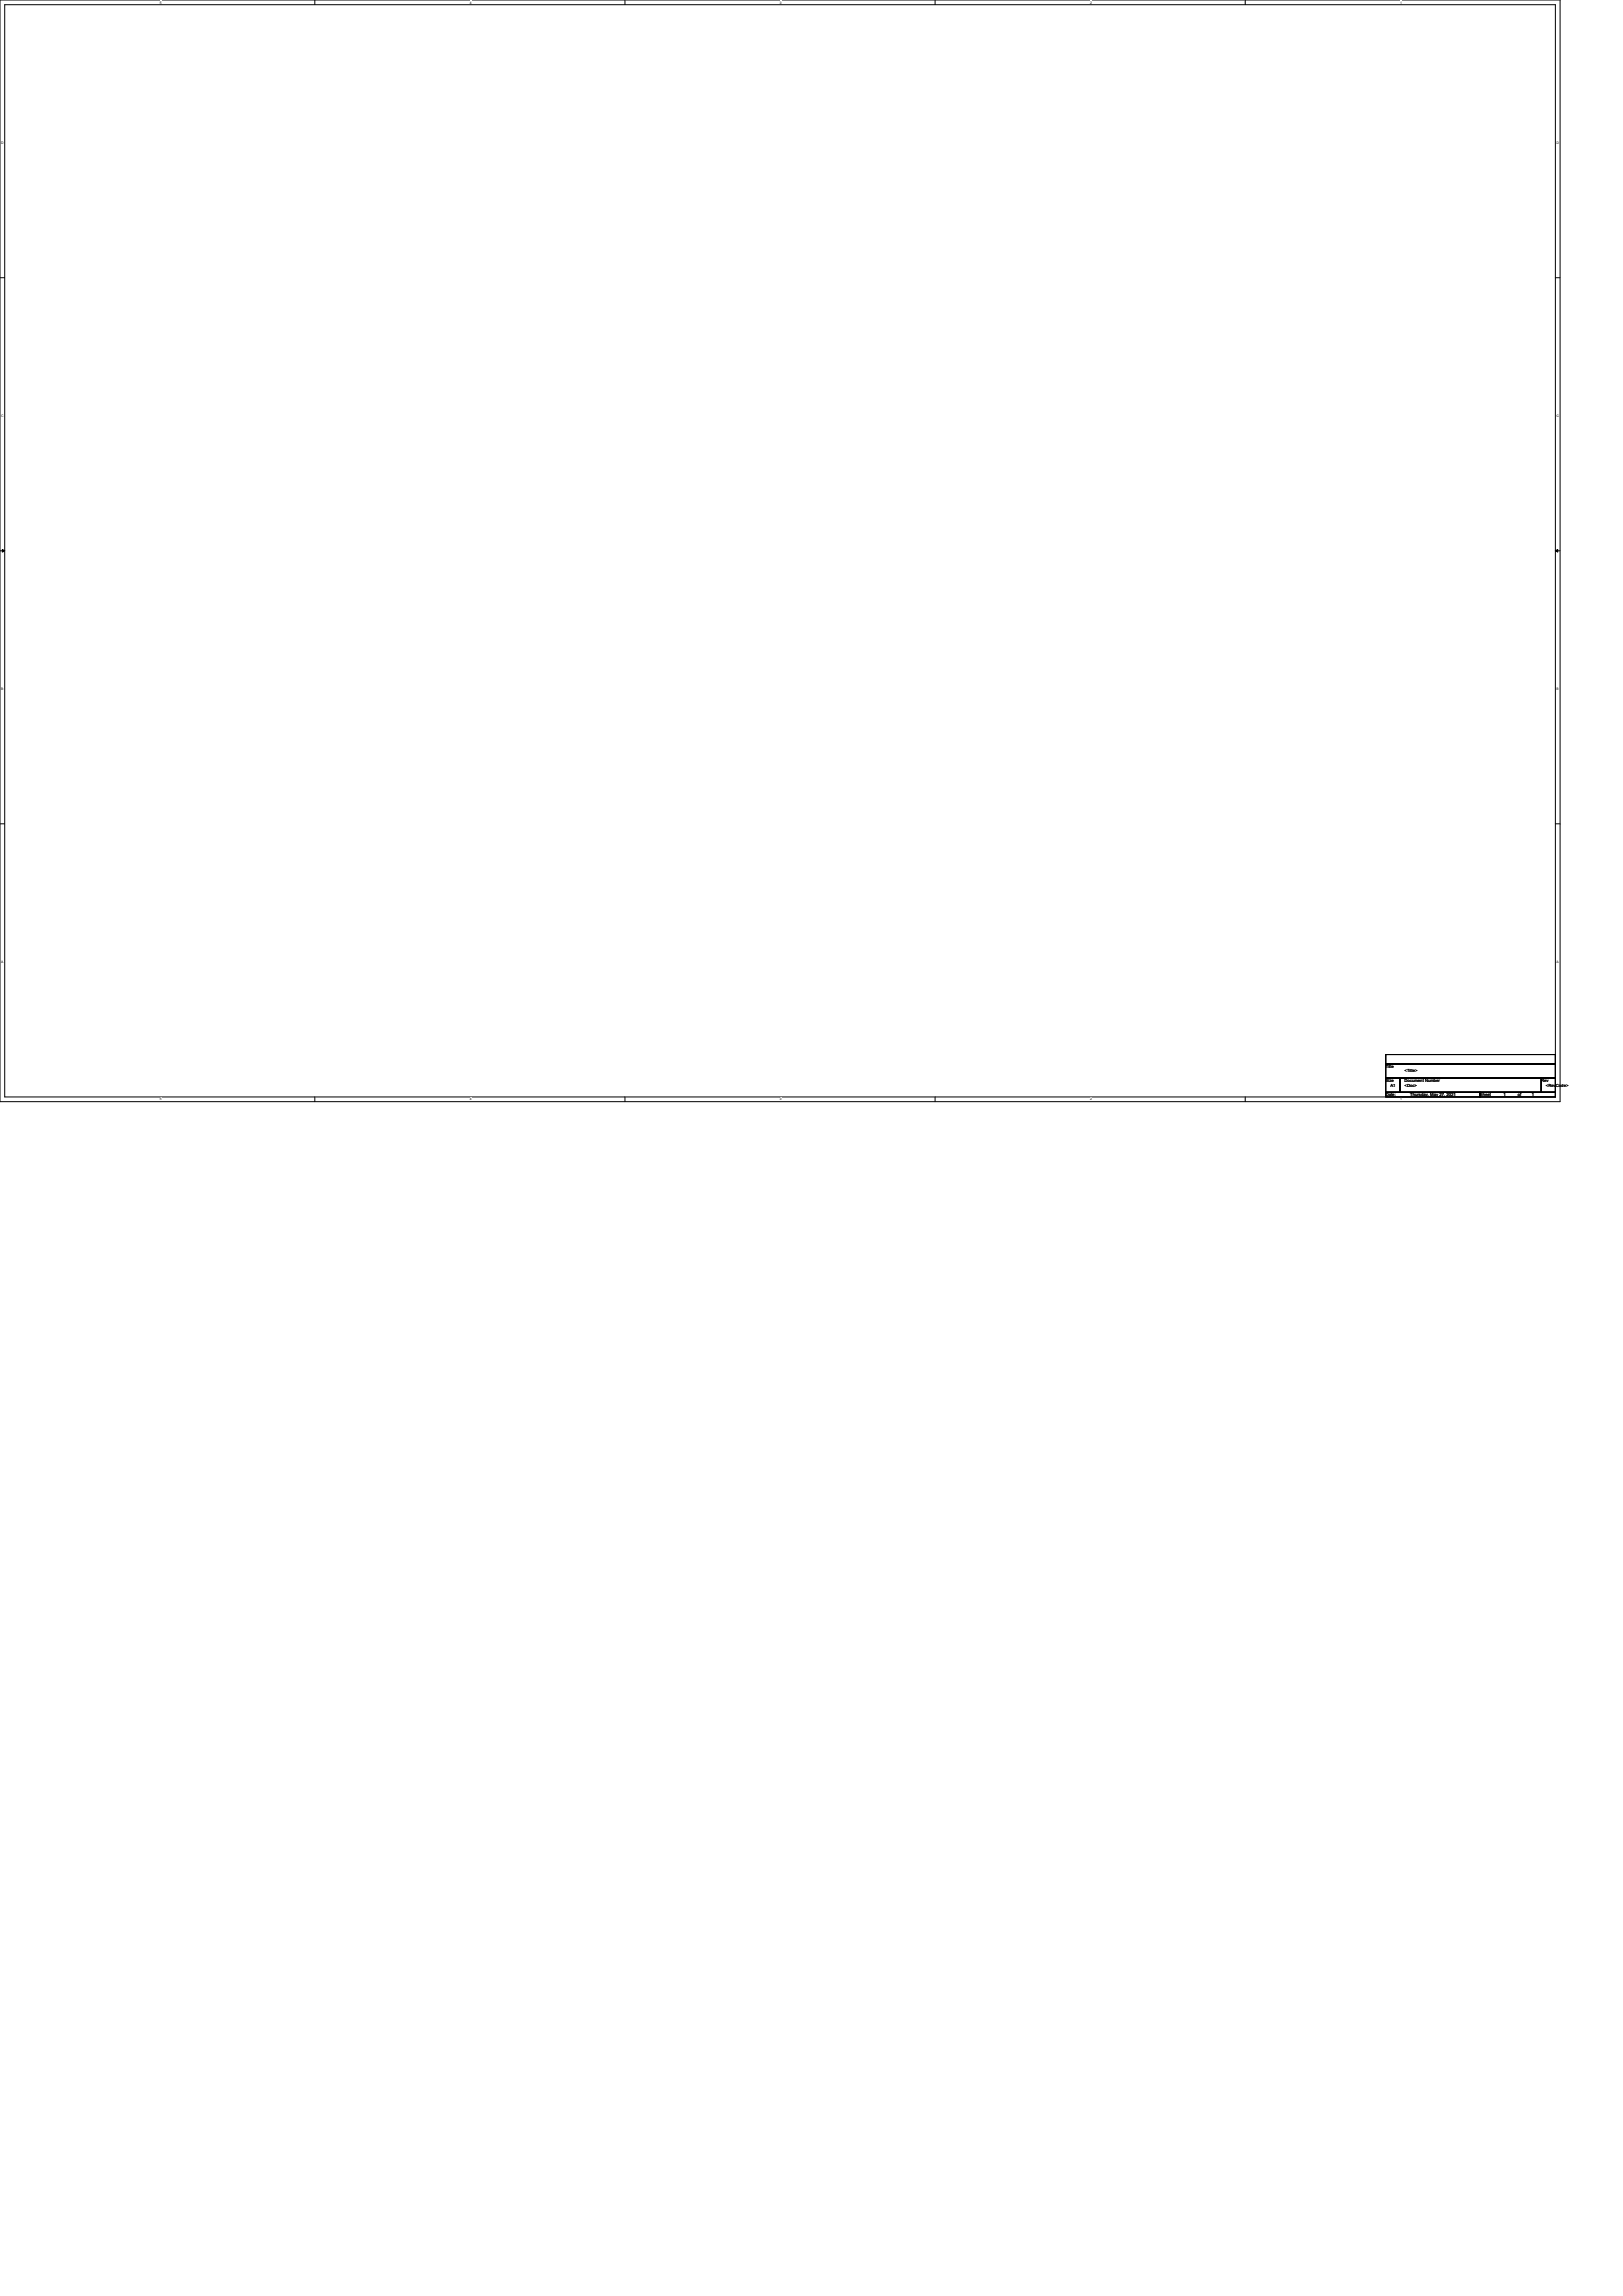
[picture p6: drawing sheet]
<svg xmlns="http://www.w3.org/2000/svg" width="210mm" height="297mm" viewBox="0 0 210 297" stroke-linecap="round" stroke-linejoin="round" font-family="sans-serif">
<defs><g id="words">
<g font-size=".5">
<text x="179.3" y="138.1">Title</text>
<text x="179.3" y="140">Size</text>
<text x="179.3" y="141.8">Date:</text>
<text x="179.9" y="140.6">A1</text>
<text x="181.7" y="140">Document Number</text>
<text x="181.7" y="140.6">&lt;Doc&gt;</text>
<text x="181.7" y="138.7">&lt;Title&gt;</text>
<text x="182.5" y="141.8">Thursday, May 27, 2021</text>
<text x="191.5" y="141.8">Sheet</text>
<text x="194.5" y="141.8">1</text>
<text x="196.4" y="141.8">of</text>
<text x="198.2" y="141.8">1</text>
<text x="199.4" y="140">Rev</text>
<text x="200" y="140.6">&lt;RevCode&gt;</text>
</g>
<g font-size=".4">
<text x="20.7" y=".5">5</text>
<text x="60.8" y=".5">4</text>
<text x="100.9" y=".5">3</text>
<text x="141" y=".5">2</text>
<text x="181.2" y=".5">1</text>
<text x=".2" y="18.7">D</text>
<text x="201.4" y="18.7">D</text>
<text x=".2" y="54">C</text>
<text x="201.4" y="54">C</text>
<text x=".2" y="89.3">B</text>
<text x="201.4" y="89.3">B</text>
<text x=".2" y="124.6">A</text>
<text x="201.4" y="124.6">A</text>
<text x="20.7" y="142.4">5</text>
<text x="60.8" y="142.4">4</text>
<text x="100.9" y="142.4">3</text>
<text x="141" y="142.4">2</text>
<text x="181.2" y="142.4">1</text>
</g>
</g></defs>
<path d="M0 0h201.8v142.5h-201.8zM.6 .6h200.6v141.3h-200.6z" fill="none" stroke="#000" stroke-width=".13"/>
<g fill="#fff">
<path d="M20.7 .1h.2v.5h-.2z"/>
<path d="M20.7 142h.2v.5h-.2z"/>
</g>
<path d="M40.7 0v.6M40.7 141.9v.6" fill="none" stroke="#000" stroke-width=".13"/>
<g fill="#fff">
<path d="M60.8 .1h.2v.5h-.2z"/>
<path d="M60.8 142h.2v.5h-.2z"/>
</g>
<path d="M80.9 0v.6M80.9 141.9v.6" fill="none" stroke="#000" stroke-width=".13"/>
<g fill="#fff">
<path d="M100.9 .1h.3v.5h-.3z"/>
<path d="M100.9 142h.3v.5h-.3z"/>
</g>
<path d="M121 0v.6M121 141.9v.6" fill="none" stroke="#000" stroke-width=".13"/>
<g fill="#fff">
<path d="M141 .1h.3v.5h-.3z"/>
<path d="M141 142h.3v.5h-.3z"/>
</g>
<path d="M161.1 0v.6M161.1 141.9v.6" fill="none" stroke="#000" stroke-width=".13"/>
<g fill="#fff">
<path d="M181.2 .1h.2v.5h-.2z"/>
<path d="M181.2 142h.2v.5h-.2z"/>
<path d="M.2 18.3h.3v.5h-.3z"/>
<path d="M201.4 18.3h.3v.5h-.3z"/>
<path d="M.2 53.6h.3v.5h-.3z"/>
<path d="M201.4 53.6h.3v.5h-.3z"/>
</g>
<path d="M0 35.9h.6M201.2 35.9h.6" fill="none" stroke="#000" stroke-width=".13"/>
<g fill="#fff">
<path d="M.2 88.9h.2v.5h-.2z"/>
<path d="M201.4 88.9h.3v.5h-.3z"/>
</g>
<path d="M0 71.3h.6M201.2 71.3h.6" fill="none" stroke="#000" stroke-width=".13"/>
<path d="M.3 71.1l.3 .2-.3 .1zM201.2 71.3l.3-.2v.3z" fill="#000" stroke="#000" stroke-width=".13"/>
<g fill="#fff">
<path d="M.1 124.2h.3v.5h-.3z"/>
<path d="M201.4 124.2h.3v.5h-.3z"/>
</g>
<path d="M0 106.6h.6M201.2 106.6h.6M179.3 136.4h21.9v1.2h-21.9zM179.3 137.6h21.9v1.9h-21.9zM179.3 139.5h1.8v1.8h-1.8zM181.1 139.5h18.3v1.8h-18.3zM199.4 139.5h1.8v1.8h-1.8zM179.3 141.3h12.2v.6h-12.2zM191.5 141.3h9.7v.6h-9.7z" fill="none" stroke="#000" stroke-width=".13"/>
<use href="#words"/>
</svg>
